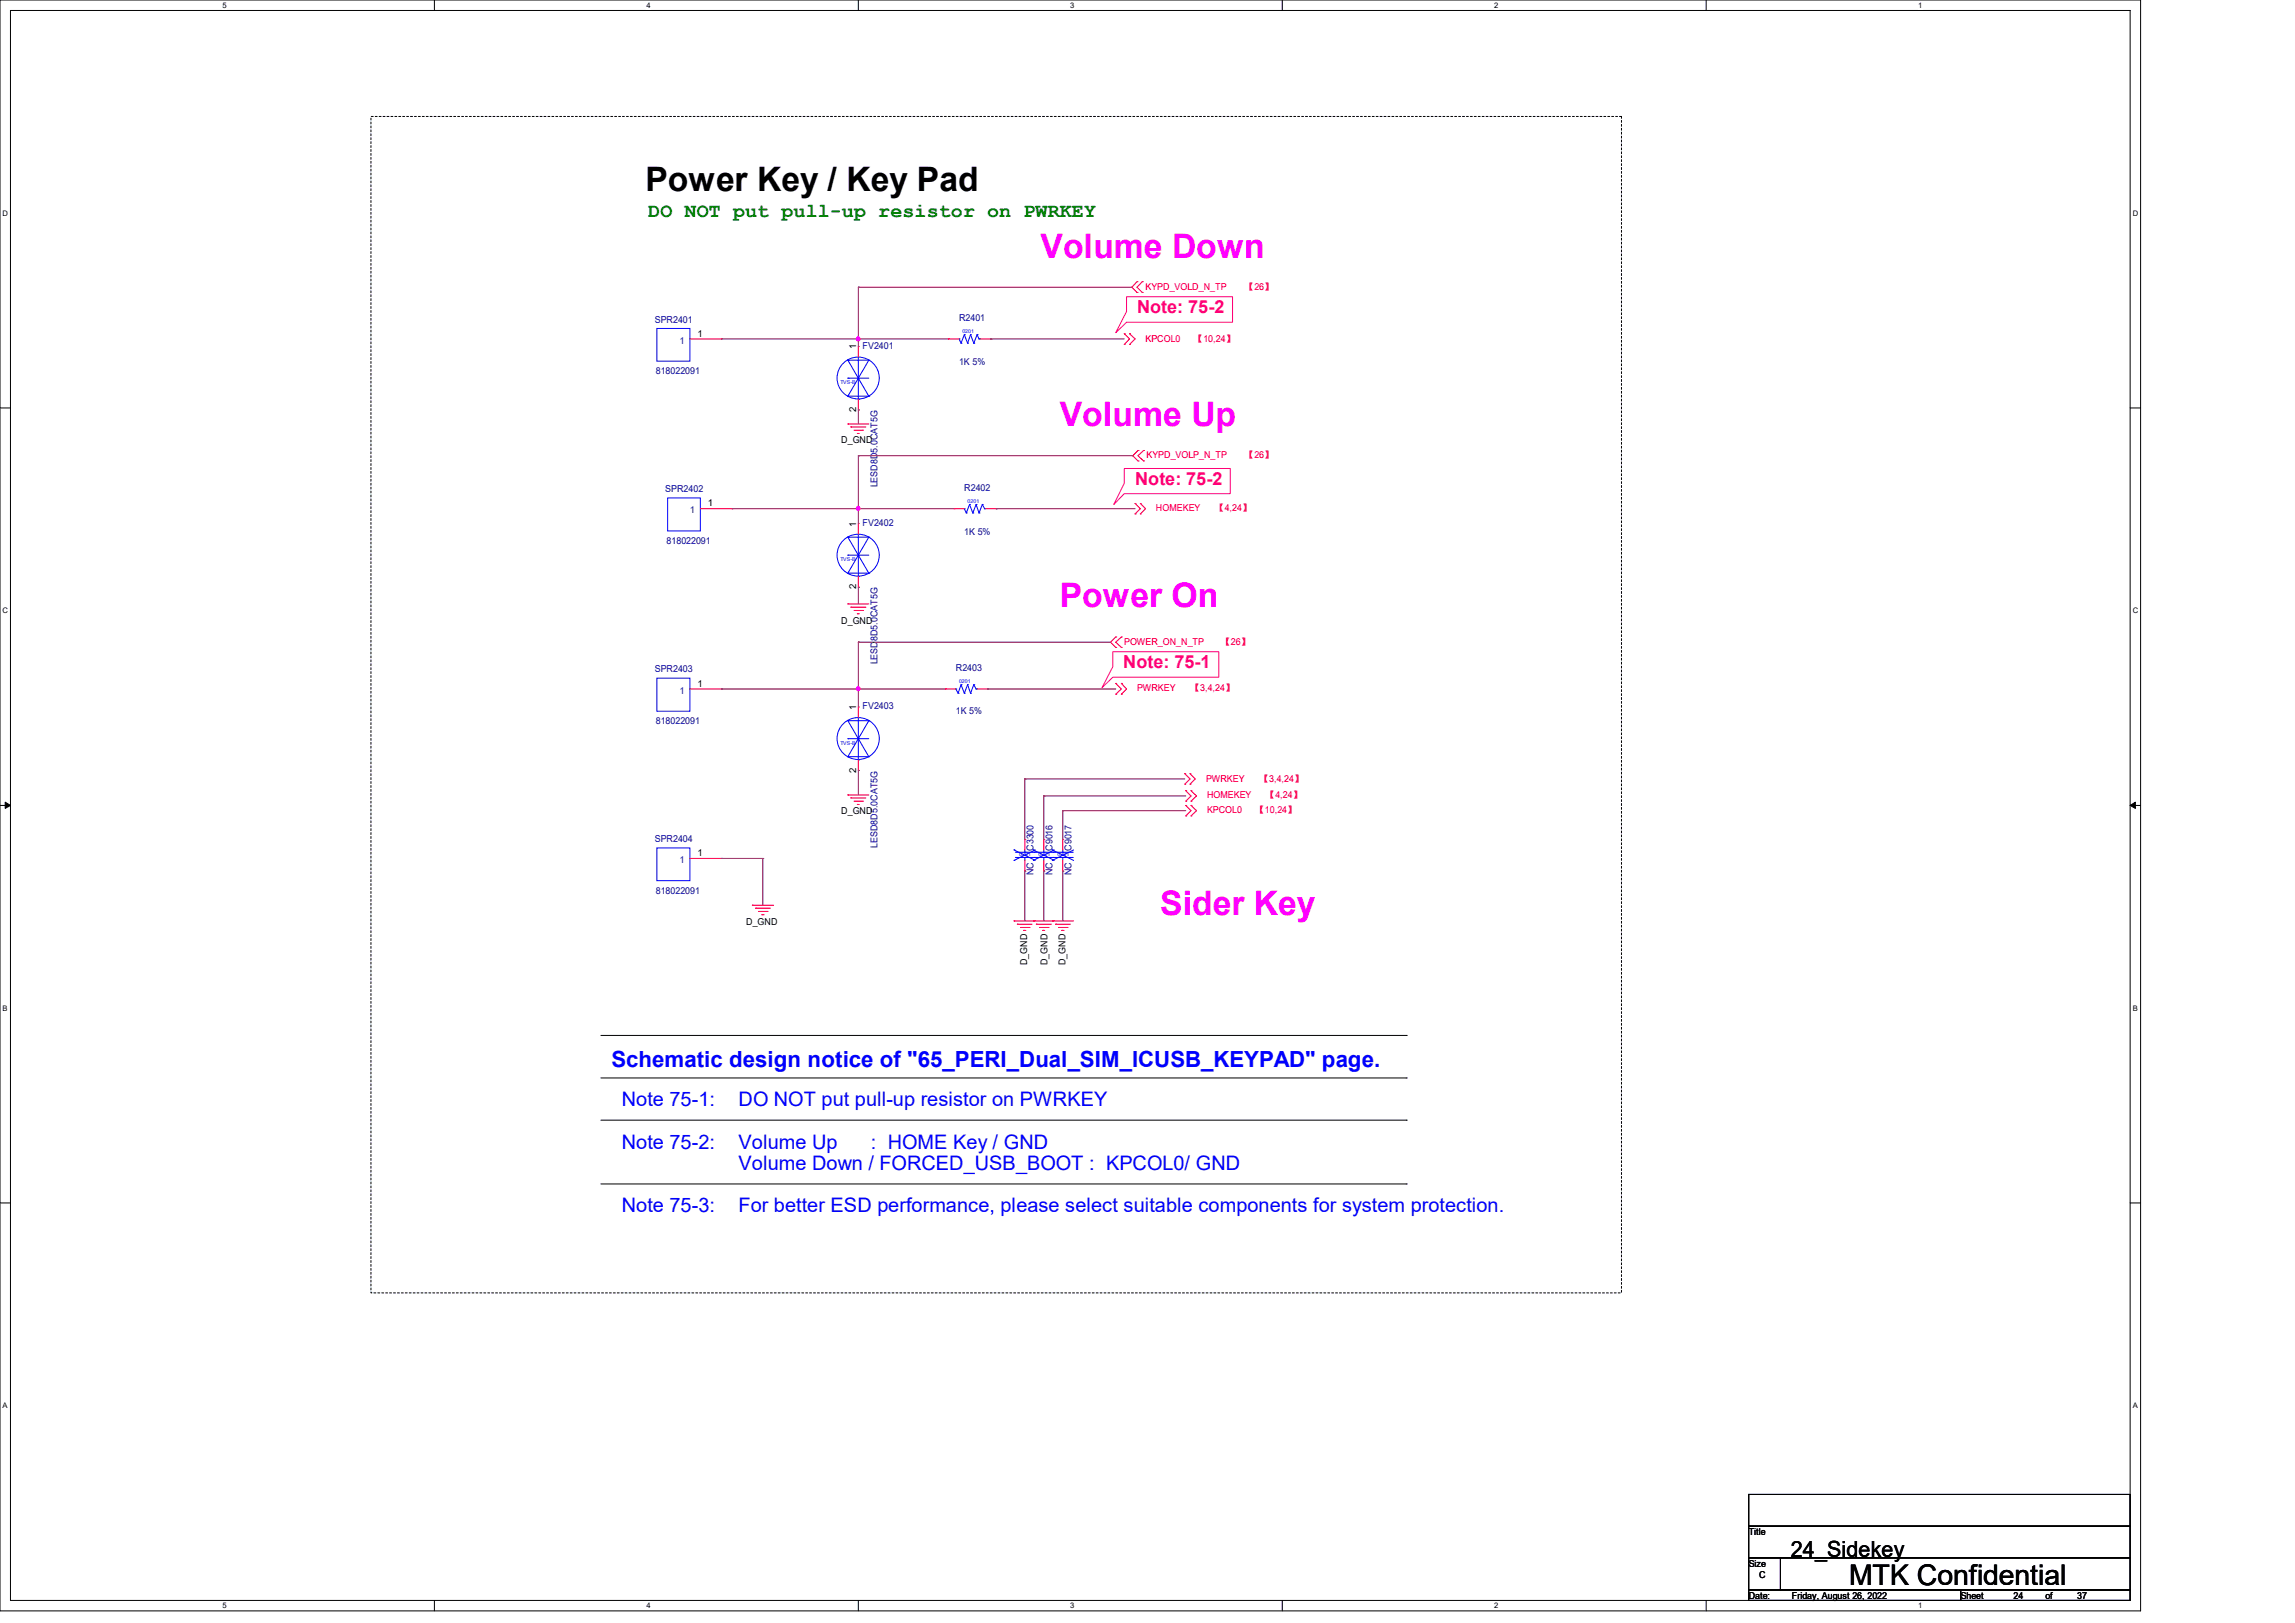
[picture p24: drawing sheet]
<svg xmlns="http://www.w3.org/2000/svg" width="297mm" height="210mm" viewBox="0 0 297 210" stroke-linecap="round" stroke-linejoin="round" font-family="sans-serif">
<defs><g id="words">
<text font-size="4.4" x="83.5" y="24.7">Power Key / Key Pad</text>
<g font-size="4.4" fill="#f0f">
<text x="134.7" y="33.4">Volume Down</text>
<text x="137.2" y="55.2">Volume Up</text>
<text x="137.2" y="78.5">Power On</text>
<text x="150.2" y="118.4">Sider Key</text>
</g>
<text font-size="3.7" x="239.3" y="205.1">MTK Confidential</text>
<text font-size="2.9" fill="#00f" x="79.1" y="138">Schematic design notice of &quot;65_PERI_Dual_SIM_ICUSB_KEYPAD&quot; page.</text>
<text font-size="2.9" x="231.8" y="201.5">24_Sidekey</text>
<text font-size="2.6" fill="#008000" x="83.9" y="28">DO NOT put pull-up resistor on PWRKEY</text>
<g font-size="2.6" fill="#00f">
<text x="80.5" y="143.2">Note 75-1:</text>
<text x="95.6" y="143.2">DO NOT put pull-up resistor on PWRKEY</text>
<text x="80.5" y="148.7">Note 75-2:</text>
<text x="95.6" y="148.7">Volume Up</text>
<text x="112.7" y="148.7">: HOME Key / GND</text>
<text x="95.6" y="151.3">Volume Down / FORCED_USB_BOOT : KPCOL0/ GND</text>
<text x="80.5" y="156.9">Note 75-3:</text>
<text x="95.6" y="156.9">For better ESD performance, please select suitable components for system protection.</text>
</g>
<g font-size="2.3" fill="#ff0080">
<text x="147.2" y="40.6">Note: 75-2</text>
<text x="146.9" y="62.8">Note: 75-2</text>
<text x="145.4" y="86.5">Note: 75-1</text>
</g>
<g font-size="1.2" fill="#000080">
<text x="84.7" y="41.7">SPR2401</text>
<text x="124.1" y="41.6">R2401</text>
<text x="111.6" y="45.2">FV2401</text>
<text x="124.1" y="47.2">1K 5%</text>
<text x="84.9" y="48.4">818022091</text>
<text x="86.1" y="63.7">SPR2402</text>
<text x="113.6" y="63.1" transform="rotate(-90 113.6 63.1)">LESD8D5.0CAT5G</text>
<text x="124.8" y="63.5">R2402</text>
<text x="86.3" y="70.4">818022091</text>
<text x="111.6" y="68.1">FV2402</text>
<text x="124.8" y="69.2">1K 5%</text>
<text x="84.7" y="87">SPR2403</text>
<text x="113.6" y="86" transform="rotate(-90 113.6 86)">LESD8D5.0CAT5G</text>
<text x="123.7" y="86.9">R2403</text>
<text x="84.9" y="93.7">818022091</text>
<text x="111.6" y="91.8">FV2403</text>
<text x="123.7" y="92.5">1K 5%</text>
<text x="84.7" y="108.9">SPR2404</text>
<text x="113.6" y="109.7" transform="rotate(-90 113.6 109.7)">LESD8D5.0CAT5G</text>
<text x="133.8" y="113.3" transform="rotate(-90 133.8 113.3)">NC</text>
<text x="133.8" y="110.1" transform="rotate(-90 133.8 110.1)">C3300</text>
<text x="136.2" y="113.3" transform="rotate(-90 136.2 113.3)">NC</text>
<text x="136.2" y="110.1" transform="rotate(-90 136.2 110.1)">C9016</text>
<text x="138.7" y="113.3" transform="rotate(-90 138.7 113.3)">NC</text>
<text x="138.7" y="110.1" transform="rotate(-90 138.7 110.1)">C9017</text>
<text x="84.9" y="115.7">818022091</text>
</g>
<g font-size="1.2" fill="#f00">
<text x="148.2" y="37.5">KYPD_VOLD_N_TP</text>
<text x="161.2" y="37.5">【26】</text>
<text x="148.2" y="44.2">KPCOL0</text>
<text x="154.6" y="44.2">【10,24】</text>
<text x="148.4" y="59.3">KYPD_VOLP_N_TP</text>
<text x="161.2" y="59.3">【26】</text>
<text x="149.6" y="66.1">HOMEKEY</text>
<text x="157.3" y="66.1">【4,24】</text>
<text x="145.5" y="83.4">POWER_ON_N_TP</text>
<text x="158.1" y="83.4">【26】</text>
<text x="147.1" y="89.4">PWRKEY</text>
<text x="154.1" y="89.5">【3,4,24】</text>
<text x="156.1" y="101.1">PWRKEY</text>
<text x="163.1" y="101.1">【3,4,24】</text>
<text x="156.2" y="103.3">HOMEKEY</text>
<text x="156.2" y="105.2">KPCOL0</text>
<text x="162.5" y="105.2">【10,24】</text>
<text x="163.9" y="103.3">【4,24】</text>
</g>
<g font-size="1.2" fill="#004080">
<text x="87.9" y="44.4">1</text>
<text x="89.3" y="66.4">1</text>
<text x="87.9" y="89.7">1</text>
<text x="87.9" y="111.7">1</text>
</g>
<g font-size="1.2">
<text x="90.3" y="43.6">1</text>
<text x="110.8" y="45.2" transform="rotate(-90 110.8 45.2)">1</text>
<text x="110.8" y="53.3" transform="rotate(-90 110.8 53.3)">2</text>
<text x="108.9" y="57.4">D_GND</text>
<text x="91.6" y="65.5">1</text>
<text x="110.8" y="68.2" transform="rotate(-90 110.8 68.2)">1</text>
<text x="110.8" y="76.2" transform="rotate(-90 110.8 76.2)">2</text>
<text x="108.9" y="80.7">D_GND</text>
<text x="90.3" y="88.9">1</text>
<text x="110.8" y="91.9" transform="rotate(-90 110.8 91.9)">1</text>
<text x="110.8" y="100" transform="rotate(-90 110.8 100)">2</text>
<text x="108.9" y="105.4">D_GND</text>
<text x="90.3" y="110.8">1</text>
<text x="96.6" y="119.6">D_GND</text>
<text x="132.9" y="124.9" transform="rotate(-90 132.9 124.9)">D_GND</text>
<text x="135.5" y="124.9" transform="rotate(-90 135.5 124.9)">D_GND</text>
<text x="137.9" y="124.9" transform="rotate(-90 137.9 124.9)">D_GND</text>
<text x="226.3" y="198.6">Title</text>
<text x="226.3" y="202.7">Size</text>
<text x="226.3" y="206.9">Date:</text>
<text x="227.7" y="204.1">C</text>
<text x="231.9" y="206.9">Friday, August 26, 2022</text>
<text x="253.7" y="206.9">Sheet</text>
<text x="260.6" y="206.9">24</text>
<text x="264.7" y="206.9">of</text>
<text x="268.8" y="206.9">37</text>
</g>
<g font-size="1">
<text x="28.8" y="1">5</text>
<text x="83.7" y="1">4</text>
<text x="138.5" y="1">3</text>
<text x="193.4" y="1">2</text>
<text x="248.2" y="1">1</text>
<text x=".3" y="27.9">D</text>
<text x="276" y="27.9">D</text>
<text x=".3" y="79.4">C</text>
<text x="276" y="79.4">C</text>
<text x=".3" y="130.8">B</text>
<text x="276" y="130.8">B</text>
<text x=".3" y="182.2">A</text>
<text x="276" y="182.2">A</text>
<text x="28.8" y="208.1">5</text>
<text x="83.7" y="208.1">4</text>
<text x="138.5" y="208.1">3</text>
<text x="193.4" y="208.1">2</text>
<text x="248.2" y="208.1">1</text>
</g>
<g font-size=".7" fill="#00f">
<text x="124.5" y="43.1">0201</text>
<text x="108.8" y="49.7">TVS-B</text>
<text x="125.2" y="65.1">0201</text>
<text x="108.8" y="72.6">TVS-B</text>
<text x="124.1" y="88.4">0201</text>
<text x="108.8" y="96.4">TVS-B</text>
<text x="131.9" y="110.7">0201</text>
<text x="134.4" y="110.7">0201</text>
<text x="136.9" y="110.7">0201</text>
</g>
</g></defs>
<path d="M0 0h277v208.4h-277zM1.4 1.4h274.3v205.7h-274.3z" fill="none" stroke="#000" stroke-width=".13"/>
<g fill="#fff">
<path d="M28.8 .1h.5v1.1h-.5z"/>
<path d="M28.8 207.2h.5v1.1h-.5z"/>
</g>
<path d="M56.2 0v1.4M56.2 207.1v1.3" fill="none" stroke="#000" stroke-width=".13"/>
<g fill="#fff">
<path d="M83.7 .1h.5v1.1h-.5z"/>
<path d="M83.7 207.2h.5v1.1h-.5z"/>
</g>
<path d="M111.1 0v1.4M111.1 207.1v1.3" fill="none" stroke="#000" stroke-width=".13"/>
<g fill="#fff">
<path d="M138.5 .1h.6v1.1h-.6z"/>
<path d="M138.5 207.2h.6v1.1h-.6z"/>
</g>
<path d="M165.9 0v1.4M165.9 207.1v1.3" fill="none" stroke="#000" stroke-width=".13"/>
<g fill="#fff">
<path d="M193.4 .1h.5v1.1h-.5z"/>
<path d="M193.4 207.2h.5v1.1h-.5z"/>
</g>
<path d="M220.8 0v1.4M220.8 207.1v1.3" fill="none" stroke="#000" stroke-width=".13"/>
<g fill="#fff">
<path d="M248.2 .1h.6v1.1h-.6z"/>
<path d="M248.2 207.2h.6v1.1h-.6z"/>
<path d="M.3 27.1h.8v1.1h-.8z"/>
<path d="M276 27.1h.7v1.1h-.7z"/>
<path d="M.3 78.5h.8v1.1h-.8z"/>
<path d="M276 78.5h.7v1.1h-.7z"/>
</g>
<path d="M0 52.8h1.4M275.7 52.8h1.3" fill="none" stroke="#000" stroke-width=".13"/>
<g fill="#fff">
<path d="M.3 129.9h.7v1.1h-.7z"/>
<path d="M276 129.9h.6v1.1h-.6z"/>
</g>
<path d="M0 104.2h1.4M275.7 104.2h1.3" fill="none" stroke="#000" stroke-width=".13"/>
<path d="M.7 103.8l.7 .4-.7 .4zM275.7 104.2l.7-.4v.8z" fill="#000" stroke="#000" stroke-width=".13"/>
<g fill="#fff">
<path d="M.3 181.4h.7v1.1h-.7z"/>
<path d="M276 181.4h.6v1.1h-.6z"/>
</g>
<g fill="none" stroke="#000" stroke-width=".13">
<path d="M77.8 134h104.2M77.8 139.5h104.2M182 134h.1M182 139.5h.1M0 155.7h1.4M77.8 144.9h104.2M77.8 153.2h104.2M182 144.9h.1M182 153.2h.1M275.7 155.7h1.3M226.3 193.4h49.4v4.1h-49.4zM226.3 197.5h49.4v4.1h-49.4z"/>
<path d="M226.3 205.7h27.4v1.4h-27.4zM226.3 201.6h4.1v4.1h-4.1zM230.4 201.6h45.3v4.1h-45.3zM253.7 205.7h22v1.4h-22z"/>
</g>
<path d="M145.8 38.4h13.7v3.3h-13.7l-1.4 1.4 1.4-2.8zM145.5 60.6h13.7v3.3h-13.7l-1.4 1.4 1.4-2.8zM144 84.3h13.7v3.3h-13.7l-1.4 1.4 1.4-2.7z" fill="none" stroke="#ff0080" stroke-width=".13"/>
<path d="M48 15.1h161.8v152.2h-161.8z" fill="none" stroke="#000" stroke-width=".13" stroke-dasharray=".3"/>
<g fill="none" stroke="#f00" stroke-width=".13">
<path d="M147.2 37.8h.1M147.2 36.4h.1M147.2 36.4l-.7 .8 .7 .6M147.8 36.4h.1M147.8 37.8h.1M147.8 36.4l-.6 .8 .6 .6M89.3 43.9h4.1M93.4 43.9h.1M109.7 54.9h.1M109.7 54.9h2.7M110.1 55.2h.1M110.1 55.2h2"/>
<path d="M110.5 55.7h1.1M111 56.1h.1M111 56.1h.2M111.1 44.8h.1M111.1 53h.1M111.1 44.8v1.4M111.1 51.7v1.3M111.6 55.7h.1M122.7 43.9h.1M122.7 43.9h1.4M126.9 43.9h1.3M128.2 43.9h.1"/>
<path d="M145.5 43.2h.1M145.5 44.6h.1M145.5 43.2l.7 .7-.7 .7M146.2 43.2h.1M146.2 44.6h.1M146.2 43.2l.7 .7-.7 .7M147.3 59.6h.1M147.3 58.3h.1M147.3 58.3l-.7 .7 .7 .6M148 58.3h.1M148 59.6h.1M148 58.3l-.7 .7 .7 .6"/>
<path d="M90.6 65.8h4.1M94.7 65.8h.1M109.7 78.1h.1M109.7 78.1h2.7M110.1 78.6h.1M110.1 78.6h2M110.5 79h1.1M111 79.4h.1M111 79.4h.2M111.1 67.7h.1M111.1 76h.1M111.1 67.7v1.4"/>
<path d="M111.1 74.6v1.4M111.6 79h.1M123.4 65.8h.1M123.4 65.8h1.4M127.6 65.8h1.3M128.9 65.8h.1M146.9 66.5h.1M146.9 65.2h.1M146.9 65.2l.7 .6-.7 .7M147.6 66.5h.1M147.6 65.2h.1M147.6 65.2l.7 .6-.7 .7"/>
<path d="M89.3 89.2h4.1M93.4 89.2h.1M111.1 91.5h.1M111.1 99.7h.1M111.1 91.5v1.3M111.1 98.3v1.4M122.3 89.2h.1M122.3 89.2h1.4M126.4 89.2h1.4M127.8 89.2h.1M144.4 83.8h.1M144.4 82.4h.1"/>
<path d="M144.4 89.8h.1M144.4 88.4h.1M144.4 82.4l-.7 .7 .7 .7M144.4 88.4l.7 .8-.7 .6M145.1 82.4h.1M145.1 83.8h.1M145.1 89.8h.1M145.1 88.4h.1M145.1 82.4l-.7 .7 .7 .7M145.1 88.4l.7 .8-.7 .6M89.3 111.1h4.1M93.4 111.1h.1"/>
<path d="M97.4 117.1h.1M97.4 117.1h2.7M97.8 117.5h.1M97.8 117.5h1.9M98.2 117.9h1.1M98.6 118.4h.1M98.6 118.4h.3M99.3 117.9h.1M109.7 102.9h.1M109.7 102.9h2.7M110.1 103.3h.1M110.1 103.3h2"/>
<path d="M110.5 103.7h1.1M111 104.1h.1M111 104.1h.2M111.6 103.7h.1M131.2 119.2h.1M131.2 119.2h7.7M131.7 119.6h.1M131.7 119.6h1.9M132.6 108.6h.1M132.6 112.7h.1M132.6 108.6v1.4M132.6 111.3v1.4"/>
<path d="M133.7 119.2h.1M134.1 119.6h.1M134.1 119.6h2M135.1 108.6h.1M135.1 112.7h.1M135.1 108.6v1.4M135.1 111.3v1.4M136.2 119.2h.1M136.6 119.6h.1M136.6 119.6h1.9M137.5 108.6h.1M137.5 112.7h.1"/>
<path d="M137.5 108.6v1.4M137.5 111.3v1.4M153.3 101.5h.1M153.3 100.1h.1M153.3 100.1l.7 .7-.7 .7M153.5 103.7h.1M153.5 102.3h.1M153.5 104.2h.1M153.5 105.6h.1M153.5 102.3l.6 .7-.6 .7M153.5 104.2l.6 .7-.6 .7M154 101.5h.1"/>
<path d="M154 100.1h.1M154 100.1l.7 .7-.7 .7M154.1 103.7h.1M154.1 102.3h.1M154.1 104.2h.1M154.1 105.6h.1M154.1 102.3l.8 .7-.8 .7M154.1 104.2l.8 .7-.8 .7M132.1 120h1.1M132.5 120.4h.1M132.5 120.4h.3M133.2 120h.1"/>
<path d="M134.5 120h1.1M135 120.4h.1M135 120.4h.2M135.6 120h.1M137 120h1.1M137.4 120.4h.1M137.4 120.4h.3M138.1 120h.1"/>
</g>
<g fill="none" stroke="#00f" stroke-width=".13">
<path d="M85 42.5h4.3v4.2h-4.3zM109.7 48.9h.1M109.7 51.3h.1M109.7 46.6h.1M109.7 48.9h2.7M109.7 51.3h2.7M109.7 46.6h2.7M109.7 46.6l2.7 4.7M111.1 51.7h.1M111.1 48.9h.1M111.1 46.2v5.5M112.4 46.6h.1"/>
<path d="M112.4 51.3h.1M112.4 46.6l-2.7 4.7M124.1 43.9h.1M124.1 43.9l.3 .5M124.4 44.4h.1M124.8 43.3h.1M124.8 43.3l.4 1.1M124.8 43.3l-.4 1.1M125.2 44.4h.1M125.6 43.3h.1M125.6 43.3l.4 1.1M125.6 43.3l-.4 1.1"/>
<path d="M126 44.4h.1M126.4 43.3h.1M126.4 43.3l.3 .6M126.4 43.3l-.4 1.1M126.7 43.9h.1M126.7 43.9h.2M86.4 64.4h4.2v4.3h-4.2zM109.7 71.8h.1M109.7 74.2h.1M109.7 69.5h.1M109.7 71.8h2.7M109.7 74.2h2.7"/>
<path d="M109.7 69.5h2.7M109.7 69.5l1.4 2.3M111.1 74.6h.1M111.1 71.8h.1M111.1 69.1v5.5M111.1 71.8l1.3 2.4M112.4 69.5h.1M112.4 74.2h.1M112.4 69.5l-2.7 4.7M124.8 65.8h.1M124.8 65.8l.3 .6M125.1 66.4h.1"/>
<path d="M125.5 65.3h.1M125.5 65.3l.4 1.1M125.5 65.3l-.4 1.1M125.9 66.4h.1M126.3 65.3h.1M126.3 65.3l.4 1.1M126.3 65.3l-.4 1.1M126.7 66.4h.1M127.1 65.3h.1M127.1 65.3l.3 .5M127.1 65.3l-.4 1.1M127.4 65.8h.1"/>
<path d="M127.4 65.8h.2M85 87.8h4.3v4.2h-4.3zM109.7 95.6h.1M109.7 97.9h.1M109.7 93.3h.1M109.7 95.6h2.7M109.7 97.9h2.7M109.7 93.3h2.7M109.7 93.3l2.7 4.6M111.1 98.3h.1M111.1 95.6h.1M111.1 92.8v5.5"/>
<path d="M112.4 93.3h.1M112.4 97.9h.1M112.4 93.3l-2.7 4.6M123.7 89.2h.1M123.7 89.2l.3 .5M124 89.7h.1M124.4 88.6h.1M124.4 88.6l.4 1.1M124.4 88.6l-.4 1.1M124.8 89.7h.1M125.2 88.6h.1M125.2 88.6l.4 1.1"/>
<path d="M125.2 88.6l-.4 1.1M125.6 89.7h.1M126 88.6h.1M126 88.6l.3 .6M126 88.6l-.4 1.1M126.3 89.2h.1M85 109.7h4.3v4.3h-4.3zM131.2 111.3h.1M131.2 110h.1M131.2 110l2.8 1.3M131.4 111h7.4M131.4 110.3h7.4"/>
<path d="M132.6 110.3h.1M132.6 111h.1M132.6 110v.3M132.6 111v.3M133.7 111.3h.1M133.7 110h.1M133.7 110l2.7 1.3M133.9 111h.1M133.9 110.3h.1M134 110l-2.8 1.3M135.1 110.3h.1M135.1 111h.1"/>
<path d="M135.1 110v.3M135.1 111v.3M136.2 111.3h.1M136.2 110h.1M136.2 110l2.7 1.3M136.3 111h.1M136.3 110.3h.1M136.4 110l-2.7 1.3M137.5 110.3h.1M137.5 111h.1M137.5 110v.3M137.5 111v.3"/>
<path d="M138.8 111h.1M138.8 110.3h.1M138.9 110l-2.7 1.3"/>
<circle cx="111.1" cy="48.9" r="2.72"/>
<circle cx="111.1" cy="71.8" r="2.72"/>
<circle cx="111.1" cy="95.6" r="2.72"/>
</g>
<g fill="none" stroke="#800040" stroke-width=".13">
<path d="M111.1 37.2h.1M111.1 37.2v7.6M111.1 37.2h35.4M93.4 43.9h29.3M111.1 43.9h.1M111.1 53h.1M111.1 59h.1M111.1 53v1.9M111.1 59v8.7M111.1 59h35.5M128.2 43.9h.1M128.2 43.9h17.3"/>
<path d="M94.7 65.8h28.7M111.1 65.8h.1M111.1 76h.1M111.1 76v2.1M128.9 65.8h.1M128.9 65.8h18M93.4 89.2h28.9M111.1 83.1h.1M111.1 89.2h.1M111.1 99.7h.1M111.1 83.1v8.4M111.1 99.7v3.2"/>
<path d="M111.1 83.1h32.6M127.8 89.2h.1M127.8 89.2h16.6M93.4 111.1h.1M93.4 111.1h5.3M98.7 111.1h.1M98.7 111.1v6M132.6 100.8h.1M132.6 112.7h.1M132.6 100.8h20.7M132.6 100.8v7.8M132.6 112.7v6.5"/>
<path d="M135.1 103h.1M135.1 112.7h.1M135.1 103h18.4M135.1 103v5.6M135.1 112.7v6.5M137.5 104.9h.1M137.5 112.7h.1M137.5 104.9v3.7M137.5 112.7v6.5M137.5 104.9h16"/>
</g>
<g fill="#f0f" stroke="#f0f" stroke-width=".13">
<circle cx="111.1" cy="43.8" r=".24"/>
<circle cx="111.1" cy="65.8" r=".24"/>
<circle cx="111.1" cy="89.1" r=".24"/>
</g>
<use href="#words"/>
</svg>
